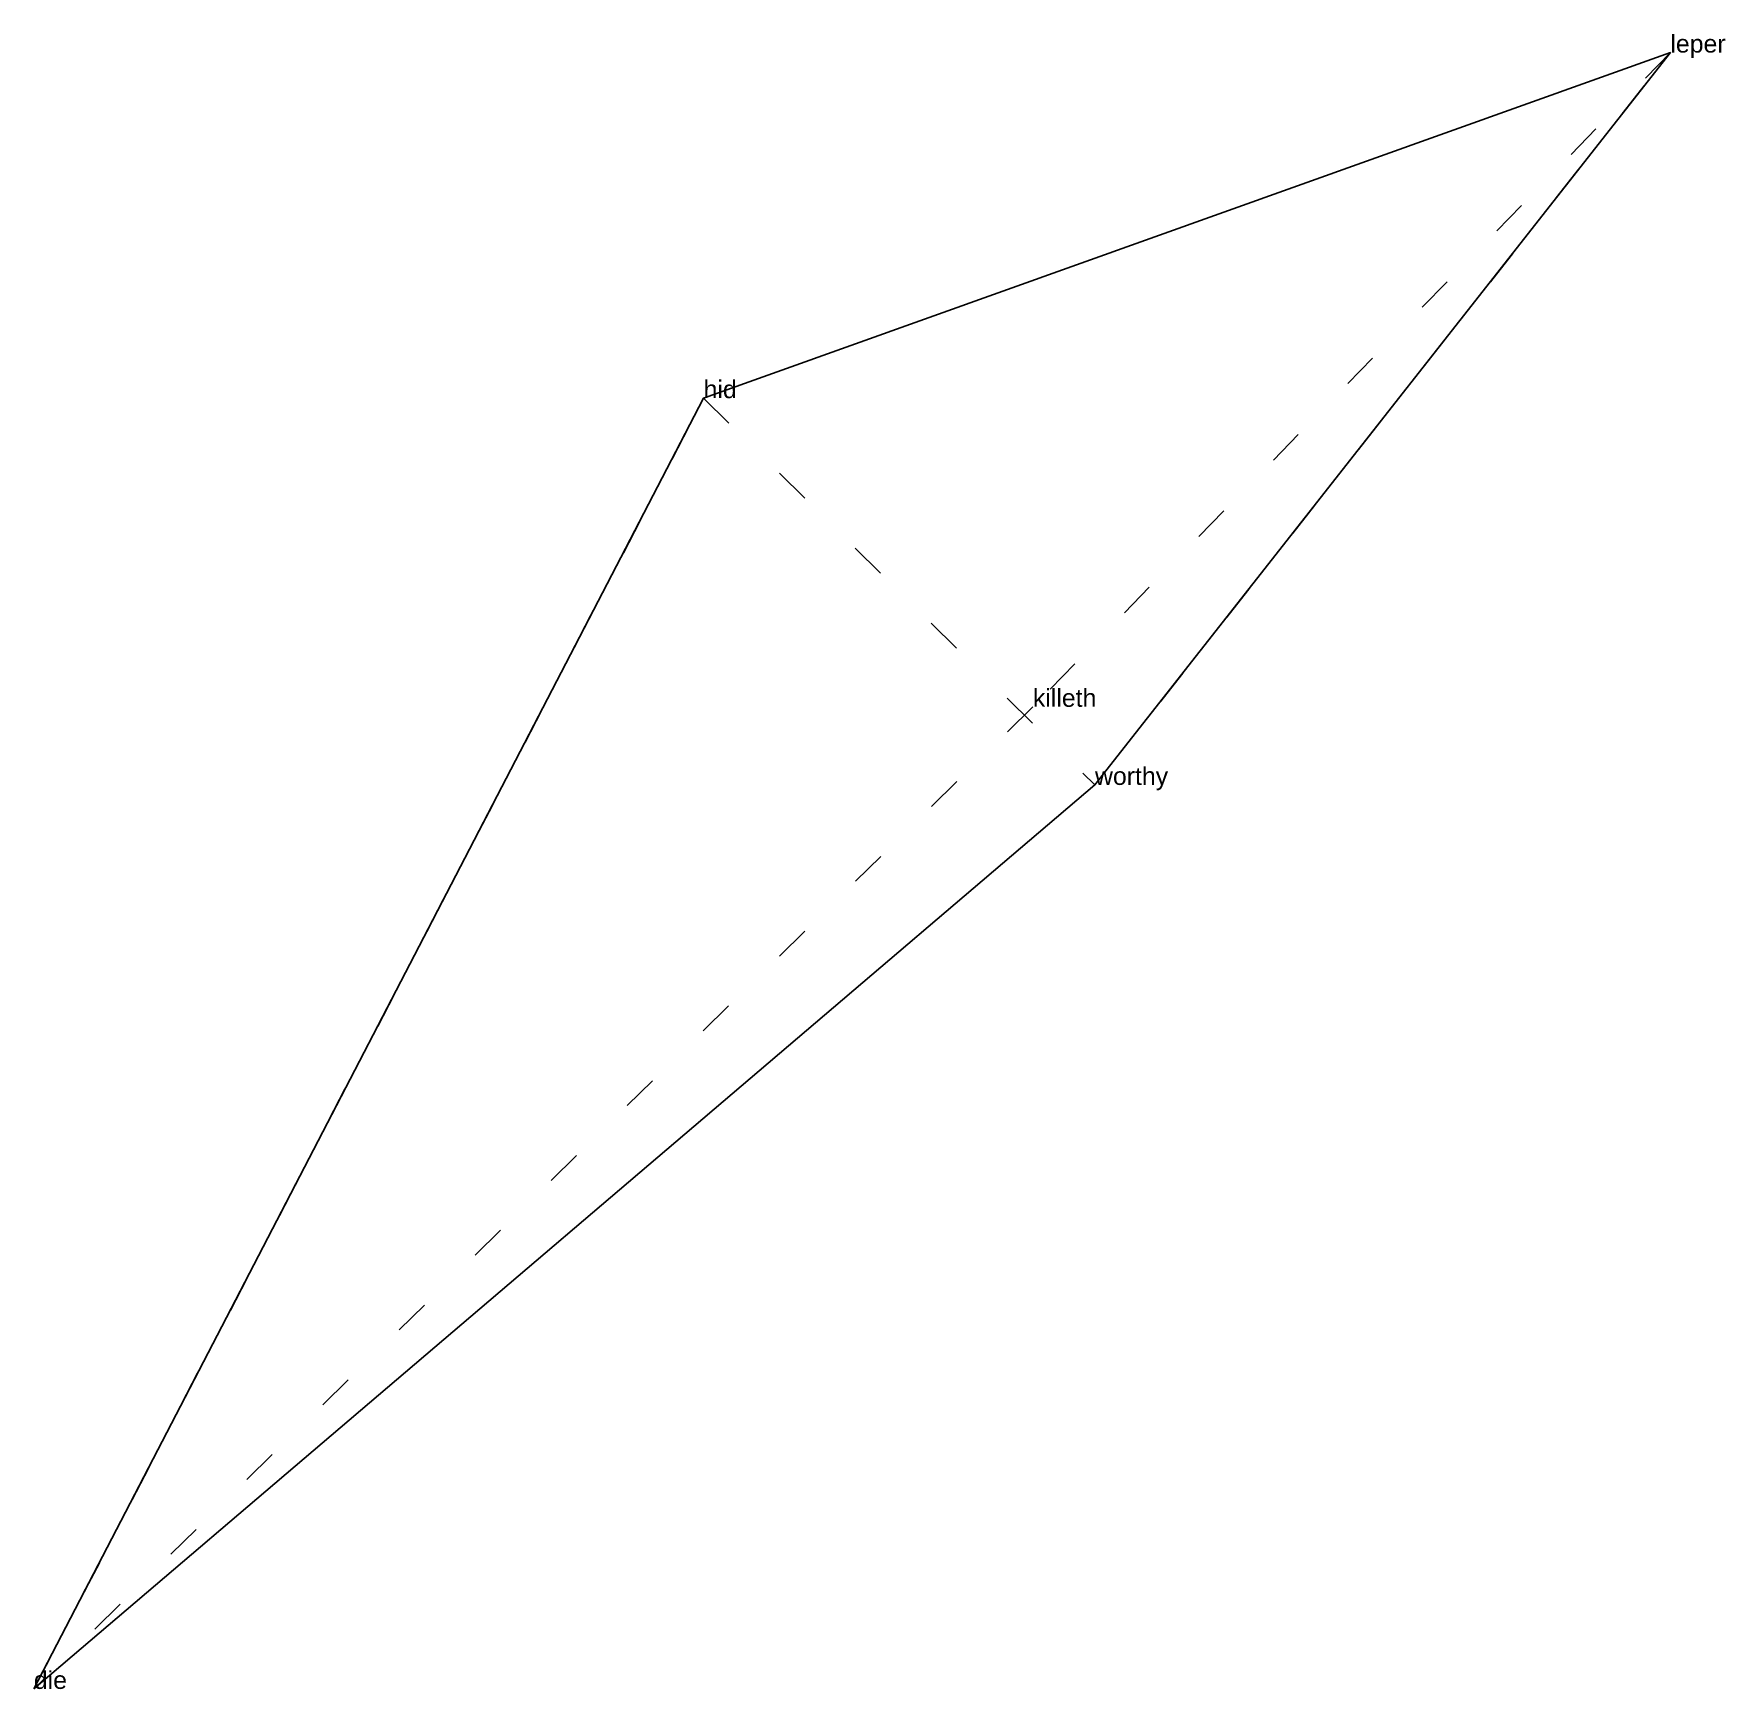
# Model space of a CAD drawing. Extents: x -1.8 to 2.96, y -1.3 to 3.35.
import ezdxf

# ---------------------------------------------------------------- set-up
doc = ezdxf.new("R2010")
doc.units = 0
doc.linetypes.add('DOT', pattern=[0.2, 0, -0.2])
doc.layers.add('TEXT', color=1, linetype='CONTINUOUS')
doc.styles.get("Standard").update_dxf_attribs({"font": 'arial.ttf'})

msp = doc.modelspace()

# ---------------------------------------------------------------- linework, layer by layer
at = {"layer": 'INTERNAL', "linetype": 'DOT'}
msp.add_polyline3d([(-1.7951, -1.3024, 0), (0.0888, 2.3276, 0), (1.1898, 1.2399, 0), (2.8083, 3.2995, 0), (1.0151, 1.4596, 0), (-1.7951, -1.3024, 0)], close=True, dxfattribs=at)
at = {"layer": 'OUTLINE', "linetype": 'CONTINUOUS'}
msp.add_polyline3d([(-1.7951, -1.3024, 0), (0.0888, 2.3276, 0), (2.8083, 3.2995, 0), (1.1898, 1.2399, 0), (-1.7951, -1.3024, 0)], close=True, dxfattribs=at)

# ---------------------------------------------------------------- texts
at = {"layer": 'TEXT'}
for s, p in [('leper', (2.8083, 3.2995)), ('hid', (0.0888, 2.3276)), ('killeth', (1.0151, 1.4596)), ('worthy', (1.1898, 1.2399)), ('die', (-1.7951, -1.3024))]:
    msp.add_text(s, height=0.05, dxfattribs=at).set_placement(p)

doc.saveas('drawing.dxf')
